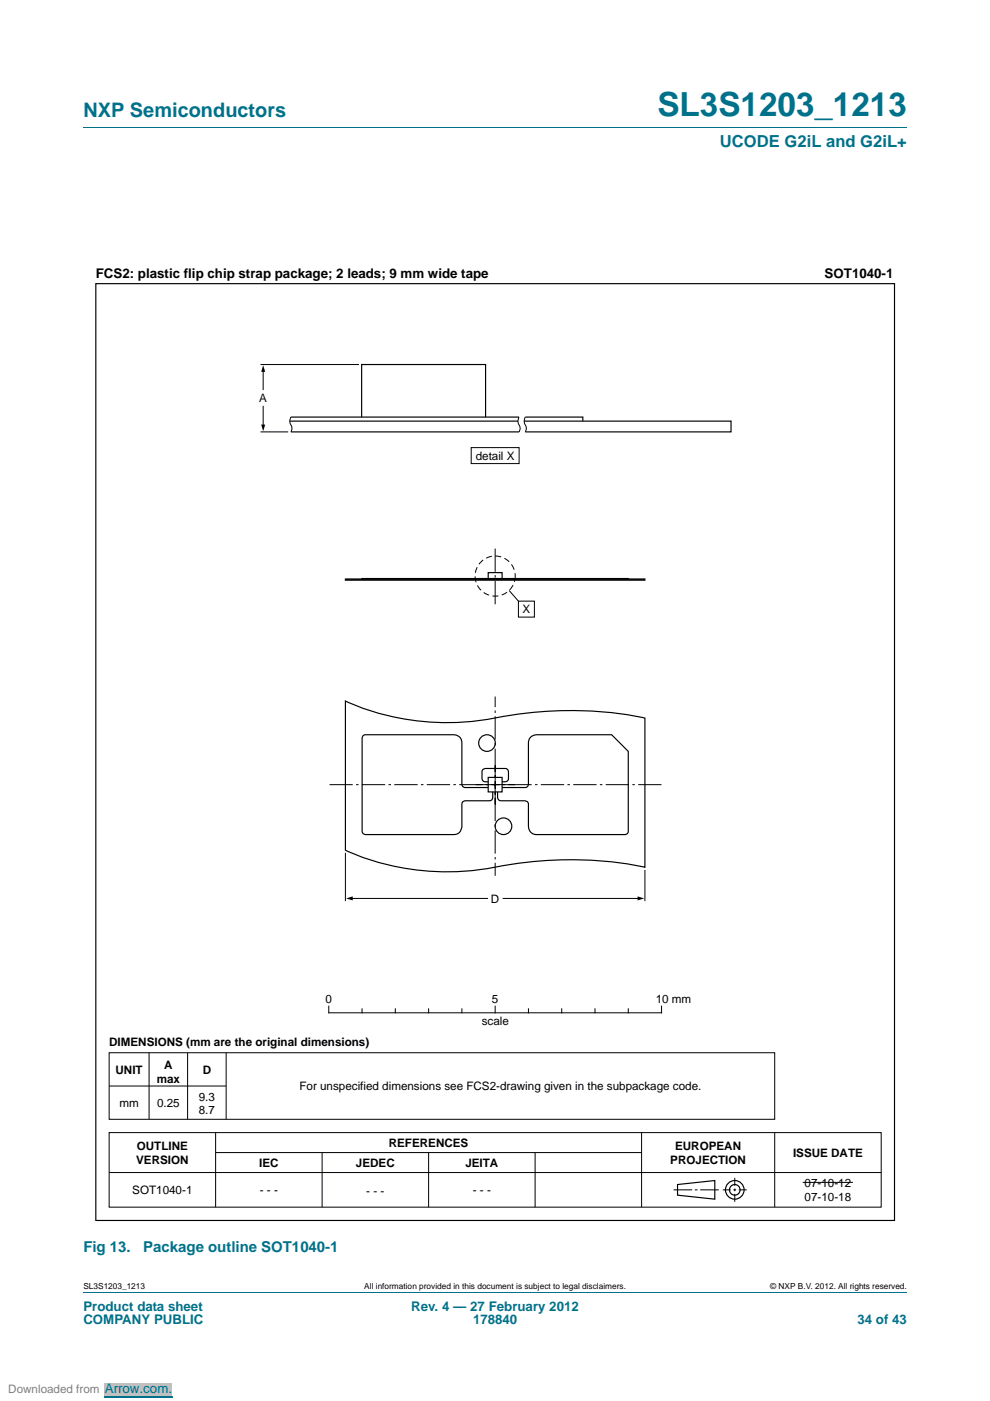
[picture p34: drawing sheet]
<svg xmlns="http://www.w3.org/2000/svg" width="210mm" height="297mm" viewBox="0 0 210 297" stroke-linecap="round" stroke-linejoin="round" font-family="sans-serif">
<defs><g id="words">
<text font-size="7" fill="#00718a" x="139.4" y="24.6">SL3S1203_1213</text>
<text font-size="4.2" fill="#00718a" x="17.7" y="24.9">NXP Semiconductors</text>
<text font-size="3.5" fill="#00718a" x="152.6" y="31.1">UCODE G2iL and G2iL+</text>
<g font-size="3.2" fill="#00718a">
<text x="17.7" y="265.5">Fig 13.</text>
<text x="30.4" y="265.5">Package outline SOT1040-1</text>
</g>
<g font-size="2.8">
<text x="20.3" y="58.9">FCS2: plastic flip chip strap package; 2 leads; 9 mm wide tape</text>
<text x="174.8" y="58.9">SOT1040-1</text>
</g>
<g font-size="2.8" fill="#00718a">
<text x="17.7" y="277.9">Product data sheet</text>
<text x="17.7" y="280.8">COMPANY PUBLIC</text>
<text x="87.2" y="277.9">Rev. 4 — 27 February 2012</text>
<text x="100.3" y="280.8">178840</text>
<text x="181.8" y="280.8">34 of 43</text>
</g>
<text font-size="2.8" fill="#00f" x="22.2" y="295.3">Arrow.com.</text>
<g font-size="2.5">
<text x="55" y="85.3">A</text>
<text x="100.9" y="97.5">detail X</text>
<text x="110.8" y="130">X</text>
<text x="104.1" y="191.4">D</text>
<text x="69" y="212.8">0</text>
<text x="104.3" y="212.8">5</text>
<text x="139" y="212.8">10 mm</text>
<text x="23.1" y="221.8">DIMENSIONS (mm are the original dimensions)</text>
<text x="102.1" y="217.3">scale</text>
<text x="24.5" y="227.7">UNIT</text>
<text x="34.8" y="226.6">A</text>
<text x="43" y="227.7">D</text>
<text x="33.2" y="229.6">max</text>
<text x="42.1" y="233.4">9.3</text>
<text x="63.5" y="231.1">For unspecified dimensions see FCS2-drawing given in the subpackage code.</text>
<text x="25.3" y="234.8">mm</text>
<text x="33.3" y="234.8">0.25</text>
<text x="42.1" y="236.2">8.7</text>
<text x="29" y="243.8">OUTLINE</text>
<text x="82.4" y="243.2">REFERENCES</text>
<text x="143.1" y="243.8">EUROPEAN</text>
<text x="168.1" y="245.2">ISSUE DATE</text>
<text x="28.9" y="246.8">VERSION</text>
<text x="54.9" y="247.5">IEC</text>
<text x="75.5" y="247.5">JEDEC</text>
<text x="98.7" y="247.5">JEITA</text>
<text x="142.1" y="246.8">PROJECTION</text>
<text x="170.6" y="251.6">07-10-12</text>
<text x="28" y="253.1">SOT1040-1</text>
<text x="55.1" y="253.1">- - -</text>
<text x="77.7" y="253.3">- - -</text>
<text x="100.2" y="253.1">- - -</text>
<text x="170.6" y="254.6">07-10-18</text>
</g>
<text font-size="2.5" fill="#808080" x="1.8" y="295.3">Downloaded from</text>
<g font-size="1.8">
<text x="17.7" y="273.3">SL3S1203_1213</text>
<text x="77.2" y="273.3">All information provided in this document is subject to legal disclaimers.</text>
<text x="163.3" y="273.3">© NXP B.V. 2012. All rights reserved.</text>
</g>
</g></defs>
<path d="M17.7 27h174.6M17.7 273.9h174.6" fill="none" stroke="#00718a" stroke-width=".21"/>
<g fill="none" stroke="#000" stroke-width=".21">
<path d="M55.2 77.3h20.9M55.8 78.6v4M55.2 91.6h5.9M55.8 86.1v4.2M61.7 88.4l-.1 .1a1.88 1.88 0 0 0 .3 2.1l-.2 1M99.9 94.9h10.2v3.4h-10.2zM110.1 88.4l-.1 .1a1.87 1.87 0 0 0 .3 2.1l-.2 1M111.4 88.4l-.1 .1a1.87 1.87 0 0 0 .3 2.1l-.2 1M107.9 125.2l2 2.3M109.9 127.5h3.4v3.3h-3.4zM73.2 180.8v10.3M74.5 190.5h28.9"/>
<path d="M106.7 190.5h28.8M136.7 184.4v6.7M69.7 213.3v1.4h70.6v-1.4M76.8 213.9v.8M83.8 213.9v.8M90.9 213.9v.8M97.9 213.9v.8M105 213.3v1.4M112 213.9v.8M119.1 213.9v.8M126.2 213.9v.8M133.2 213.9v.8"/>
<path d="M23.1 230.3h24.8M23.1 223.2h141.2v14.1h-141.2zM31.6 223.2v14.1M39.8 223.2v14.1M47.9 223.2v14.1M23.1 240.1h163.7v15.8h-163.7zM23.1 248.6h163.7M45.7 240.1v15.8M45.7 244.4h90.3M68.3 244.4v11.5M90.9 244.4v11.5M113.5 244.4v11.5"/>
<path d="M136 240.1v15.8M142.8 252.3h4M147.3 252.3h.6M148.5 252.3h3.9M153.2 252.3h1.7M155.5 252.3h.6M155.8 249.7v1.7M155.8 252v.6M155.8 253.1v1.7M156.6 252.3h1.7M164.3 240.1v15.8M170.2 250.7h10.6"/>
</g>
<g fill="none" stroke="#000" stroke-width=".25">
<path d="M20.3 60.1h169.4v198.7h-169.4zM61.4 89.3h48.4M61.7 88.4h48.4M61.7 91.6h48.4M76.7 88.4v-11.1h26.3v11.1M111.1 89.3h43.9v2.3h-43.6M111.4 88.4h12.2v.9M73.2 122.8h63.5v.2h-63.5zM76.8 122.8h56.4M103.5 122.7v-1.3h3v1.3M73.2 148.6a52.4 52.4 0 0 0 31.8 3.6 78.1 78.1 0 0 1 31.7 .1v31.6a78.1 78.1 0 0 0-31.7 0 52.4 52.4 0 0 1-31.8-3.6zM103.5 165.8a.95 .95 0 0 1-1-.2 .95 .95 0 0 1-.3-1 1.32 1.32 0 0 1 .6-1.6l3.2-.1a1.81 1.81 0 0 1 1.7 .4l.1 .8a1.36 1.36 0 0 1-.6 1.6l-.7 .1"/>
<path d="M103.5 167h-3.6a2.04 2.04 0 0 1-1.9-.4l-.1-7.2a4.5 4.5 0 0 0-.4-3.1l-.4-.3-.9-.2h-18.2a.86 .86 0 0 0-.9 .1 .86 .86 0 0 0-.3 .9v18a2.2 2.2 0 0 0 .3 2l17.3 .1a4.3 4.3 0 0 0 3-.4l.5-1.2v-3.6a1.89 1.89 0 0 1 .4-1.8l4.1-.1a2.02 2.02 0 0 0 2-.4l.1-1.5M103.5 164.8h3v3.1h-3zM106.5 167h3.6a1.94 1.94 0 0 0 1.9-.4v-7.2a4.5 4.5 0 0 1 .5-3.1l.4-.3 .9-.2h15.9l3.5 3.5v15.6a1.98 1.98 0 0 1-.3 2h-17.3a4.4 4.4 0 0 1-3-.4l-.3-.4-.3-.8v-4.8a1.27 1.27 0 0 0-1.6-.7h-2.9a2.04 2.04 0 0 1-1.9-.4l-.1-1.5M143.7 251.1l7.9-.8v3.9l-7.9-.8z"/>
<circle cx="103.3" cy="157.5" r="1.76"/>
<circle cx="106.7" cy="175.2" r="1.76"/>
<circle cx="155.8" cy="252.3" r="1.98"/>
<circle cx="155.8" cy="252.3" r="1.13"/>
</g>
<circle cx="105" cy="122.1" r="4.3" fill="none" stroke="#000" stroke-width=".21" stroke-dasharray="1.2 .7 0 0" stroke-linecap="butt"/>
<path d="M105 128.1v-11.8M100.9 166.4h39.3M105 162.3v23.4M105 170.6v-22.9M109.2 166.4h-39.3" fill="none" stroke="#000" stroke-width=".21" stroke-dasharray="4.9 .7 .5 .7" stroke-linecap="butt"/>
<path d="M55.8 77.4l.4 1.4h-.8zM55.4 90h.8l-.4 1.4zM73.4 190.5l1.4-.4v.8zM135.2 190.1l1.4 .4-1.4 .4z" fill="#000"/>
<path d="M0 294.6h70.6" fill="none" stroke="#fff" stroke-width="2.5" stroke-linecap="butt"/>
<path d="M22.2 293.3h14.3v2.6h-14.3z" fill="#c0c0c0"/>
<path d="M22.2 296.2h14.3" fill="none" stroke="#00f" stroke-width=".21"/>
<path d="M0 294.6h70.6" fill="none" stroke="#fff" stroke-width="2.5" stroke-linecap="butt"/>
<path d="M22.2 293.3h14.3v2.6h-14.3z" fill="#c0c0c0"/>
<path d="M22.2 296.2h14.3" fill="none" stroke="#00f" stroke-width=".21"/>
<path d="M0 294.6h70.6" fill="none" stroke="#fff" stroke-width="2.5" stroke-linecap="butt"/>
<path d="M22.2 293.3h14.3v2.6h-14.3z" fill="#c0c0c0"/>
<path d="M22.2 296.2h14.3" fill="none" stroke="#00f" stroke-width=".21"/>
<path d="M0 294.6h70.6" fill="none" stroke="#fff" stroke-width="2.5" stroke-linecap="butt"/>
<path d="M22.2 293.3h14.3v2.6h-14.3z" fill="#c0c0c0"/>
<path d="M22.2 296.2h14.3" fill="none" stroke="#00f" stroke-width=".21"/>
<path d="M0 294.6h70.6" fill="none" stroke="#fff" stroke-width="2.5" stroke-linecap="butt"/>
<path d="M22.2 293.3h14.3v2.6h-14.3z" fill="#c0c0c0"/>
<path d="M22.2 296.2h14.3" fill="none" stroke="#00f" stroke-width=".21"/>
<path d="M0 294.6h70.6" fill="none" stroke="#fff" stroke-width="2.5" stroke-linecap="butt"/>
<path d="M22.2 293.3h14.3v2.6h-14.3z" fill="#c0c0c0"/>
<path d="M22.2 296.2h14.3" fill="none" stroke="#00f" stroke-width=".21"/>
<path d="M0 294.6h70.6" fill="none" stroke="#fff" stroke-width="2.5" stroke-linecap="butt"/>
<path d="M22.2 293.3h14.3v2.6h-14.3z" fill="#c0c0c0"/>
<path d="M22.2 296.2h14.3" fill="none" stroke="#00f" stroke-width=".21"/>
<path d="M0 294.6h70.6" fill="none" stroke="#fff" stroke-width="2.5" stroke-linecap="butt"/>
<path d="M22.2 293.3h14.3v2.6h-14.3z" fill="#c0c0c0"/>
<path d="M22.2 296.2h14.3" fill="none" stroke="#00f" stroke-width=".21"/>
<path d="M0 294.6h70.6" fill="none" stroke="#fff" stroke-width="2.5" stroke-linecap="butt"/>
<path d="M22.2 293.3h14.3v2.6h-14.3z" fill="#c0c0c0"/>
<path d="M22.2 296.2h14.3" fill="none" stroke="#00f" stroke-width=".21"/>
<path d="M0 294.6h70.6" fill="none" stroke="#fff" stroke-width="2.5" stroke-linecap="butt"/>
<path d="M22.2 293.3h14.3v2.6h-14.3z" fill="#c0c0c0"/>
<path d="M22.2 296.2h14.3" fill="none" stroke="#00f" stroke-width=".21"/>
<path d="M0 294.6h70.6" fill="none" stroke="#fff" stroke-width="2.5" stroke-linecap="butt"/>
<path d="M22.2 293.3h14.3v2.6h-14.3z" fill="#c0c0c0"/>
<path d="M22.2 296.2h14.3" fill="none" stroke="#00f" stroke-width=".21"/>
<path d="M0 294.6h70.6" fill="none" stroke="#fff" stroke-width="2.5" stroke-linecap="butt"/>
<path d="M22.2 293.3h14.3v2.6h-14.3z" fill="#c0c0c0"/>
<path d="M22.2 296.2h14.3" fill="none" stroke="#00f" stroke-width=".21"/>
<path d="M0 294.6h70.6" fill="none" stroke="#fff" stroke-width="2.5" stroke-linecap="butt"/>
<path d="M22.2 293.3h14.3v2.6h-14.3z" fill="#c0c0c0"/>
<path d="M22.2 296.2h14.3" fill="none" stroke="#00f" stroke-width=".21"/>
<path d="M0 294.6h70.6" fill="none" stroke="#fff" stroke-width="2.5" stroke-linecap="butt"/>
<path d="M22.2 293.3h14.3v2.6h-14.3z" fill="#c0c0c0"/>
<path d="M22.2 296.2h14.3" fill="none" stroke="#00f" stroke-width=".21"/>
<path d="M0 294.6h70.6" fill="none" stroke="#fff" stroke-width="2.5" stroke-linecap="butt"/>
<path d="M22.2 293.3h14.3v2.6h-14.3z" fill="#c0c0c0"/>
<path d="M22.2 296.2h14.3" fill="none" stroke="#00f" stroke-width=".21"/>
<path d="M0 294.6h70.6" fill="none" stroke="#fff" stroke-width="2.5" stroke-linecap="butt"/>
<path d="M22.2 293.3h14.3v2.6h-14.3z" fill="#c0c0c0"/>
<path d="M22.2 296.2h14.3" fill="none" stroke="#00f" stroke-width=".21"/>
<path d="M0 294.6h70.6" fill="none" stroke="#fff" stroke-width="2.5" stroke-linecap="butt"/>
<path d="M22.2 293.3h14.3v2.6h-14.3z" fill="#c0c0c0"/>
<path d="M22.2 296.2h14.3" fill="none" stroke="#00f" stroke-width=".21"/>
<path d="M0 294.6h70.6" fill="none" stroke="#fff" stroke-width="2.5" stroke-linecap="butt"/>
<path d="M22.2 293.3h14.3v2.6h-14.3z" fill="#c0c0c0"/>
<path d="M22.2 296.2h14.3" fill="none" stroke="#00f" stroke-width=".21"/>
<path d="M0 294.6h70.6" fill="none" stroke="#fff" stroke-width="2.5" stroke-linecap="butt"/>
<path d="M22.2 293.3h14.3v2.6h-14.3z" fill="#c0c0c0"/>
<path d="M22.2 296.2h14.3" fill="none" stroke="#00f" stroke-width=".21"/>
<path d="M0 294.6h70.6" fill="none" stroke="#fff" stroke-width="2.5" stroke-linecap="butt"/>
<path d="M22.2 293.3h14.3v2.6h-14.3z" fill="#c0c0c0"/>
<path d="M22.2 296.2h14.3" fill="none" stroke="#00f" stroke-width=".21"/>
<path d="M0 294.6h70.6" fill="none" stroke="#fff" stroke-width="2.5" stroke-linecap="butt"/>
<path d="M22.2 293.3h14.3v2.6h-14.3z" fill="#c0c0c0"/>
<path d="M22.2 296.2h14.3" fill="none" stroke="#00f" stroke-width=".21"/>
<path d="M0 294.6h70.6" fill="none" stroke="#fff" stroke-width="2.5" stroke-linecap="butt"/>
<path d="M22.2 293.3h14.3v2.6h-14.3z" fill="#c0c0c0"/>
<path d="M22.2 296.2h14.3" fill="none" stroke="#00f" stroke-width=".21"/>
<path d="M0 294.6h70.6" fill="none" stroke="#fff" stroke-width="2.5" stroke-linecap="butt"/>
<path d="M22.2 293.3h14.3v2.6h-14.3z" fill="#c0c0c0"/>
<path d="M22.2 296.2h14.3" fill="none" stroke="#00f" stroke-width=".21"/>
<path d="M0 294.6h70.6" fill="none" stroke="#fff" stroke-width="2.5" stroke-linecap="butt"/>
<path d="M22.2 293.3h14.3v2.6h-14.3z" fill="#c0c0c0"/>
<path d="M22.2 296.2h14.3" fill="none" stroke="#00f" stroke-width=".21"/>
<path d="M0 294.6h70.6" fill="none" stroke="#fff" stroke-width="2.5" stroke-linecap="butt"/>
<path d="M22.2 293.3h14.3v2.6h-14.3z" fill="#c0c0c0"/>
<path d="M22.2 296.2h14.3" fill="none" stroke="#00f" stroke-width=".21"/>
<path d="M0 294.6h70.6" fill="none" stroke="#fff" stroke-width="2.5" stroke-linecap="butt"/>
<path d="M22.2 293.3h14.3v2.6h-14.3z" fill="#c0c0c0"/>
<path d="M22.2 296.2h14.3" fill="none" stroke="#00f" stroke-width=".21"/>
<path d="M0 294.6h70.6" fill="none" stroke="#fff" stroke-width="2.5" stroke-linecap="butt"/>
<path d="M22.2 293.3h14.3v2.6h-14.3z" fill="#c0c0c0"/>
<path d="M22.2 296.2h14.3" fill="none" stroke="#00f" stroke-width=".21"/>
<path d="M0 294.6h70.6" fill="none" stroke="#fff" stroke-width="2.5" stroke-linecap="butt"/>
<path d="M22.2 293.3h14.3v2.6h-14.3z" fill="#c0c0c0"/>
<path d="M22.2 296.2h14.3" fill="none" stroke="#00f" stroke-width=".21"/>
<path d="M0 294.6h70.6" fill="none" stroke="#fff" stroke-width="2.5" stroke-linecap="butt"/>
<path d="M22.2 293.3h14.3v2.6h-14.3z" fill="#c0c0c0"/>
<path d="M22.2 296.2h14.3" fill="none" stroke="#00f" stroke-width=".21"/>
<path d="M0 294.6h70.6" fill="none" stroke="#fff" stroke-width="2.5" stroke-linecap="butt"/>
<path d="M22.2 293.3h14.3v2.6h-14.3z" fill="#c0c0c0"/>
<path d="M22.2 296.2h14.3" fill="none" stroke="#00f" stroke-width=".21"/>
<path d="M0 294.6h70.6" fill="none" stroke="#fff" stroke-width="2.5" stroke-linecap="butt"/>
<path d="M22.2 293.3h14.3v2.6h-14.3z" fill="#c0c0c0"/>
<path d="M22.2 296.2h14.3" fill="none" stroke="#00f" stroke-width=".21"/>
<path d="M0 294.6h70.6" fill="none" stroke="#fff" stroke-width="2.5" stroke-linecap="butt"/>
<path d="M22.2 293.3h14.3v2.6h-14.3z" fill="#c0c0c0"/>
<path d="M22.2 296.2h14.3" fill="none" stroke="#00f" stroke-width=".21"/>
<path d="M0 294.6h70.6" fill="none" stroke="#fff" stroke-width="2.5" stroke-linecap="butt"/>
<path d="M22.2 293.3h14.3v2.6h-14.3z" fill="#c0c0c0"/>
<path d="M22.2 296.2h14.3" fill="none" stroke="#00f" stroke-width=".21"/>
<path d="M0 294.6h70.6" fill="none" stroke="#fff" stroke-width="2.5" stroke-linecap="butt"/>
<path d="M22.2 293.3h14.3v2.6h-14.3z" fill="#c0c0c0"/>
<path d="M22.2 296.2h14.3" fill="none" stroke="#00f" stroke-width=".21"/>
<use href="#words"/>
</svg>
